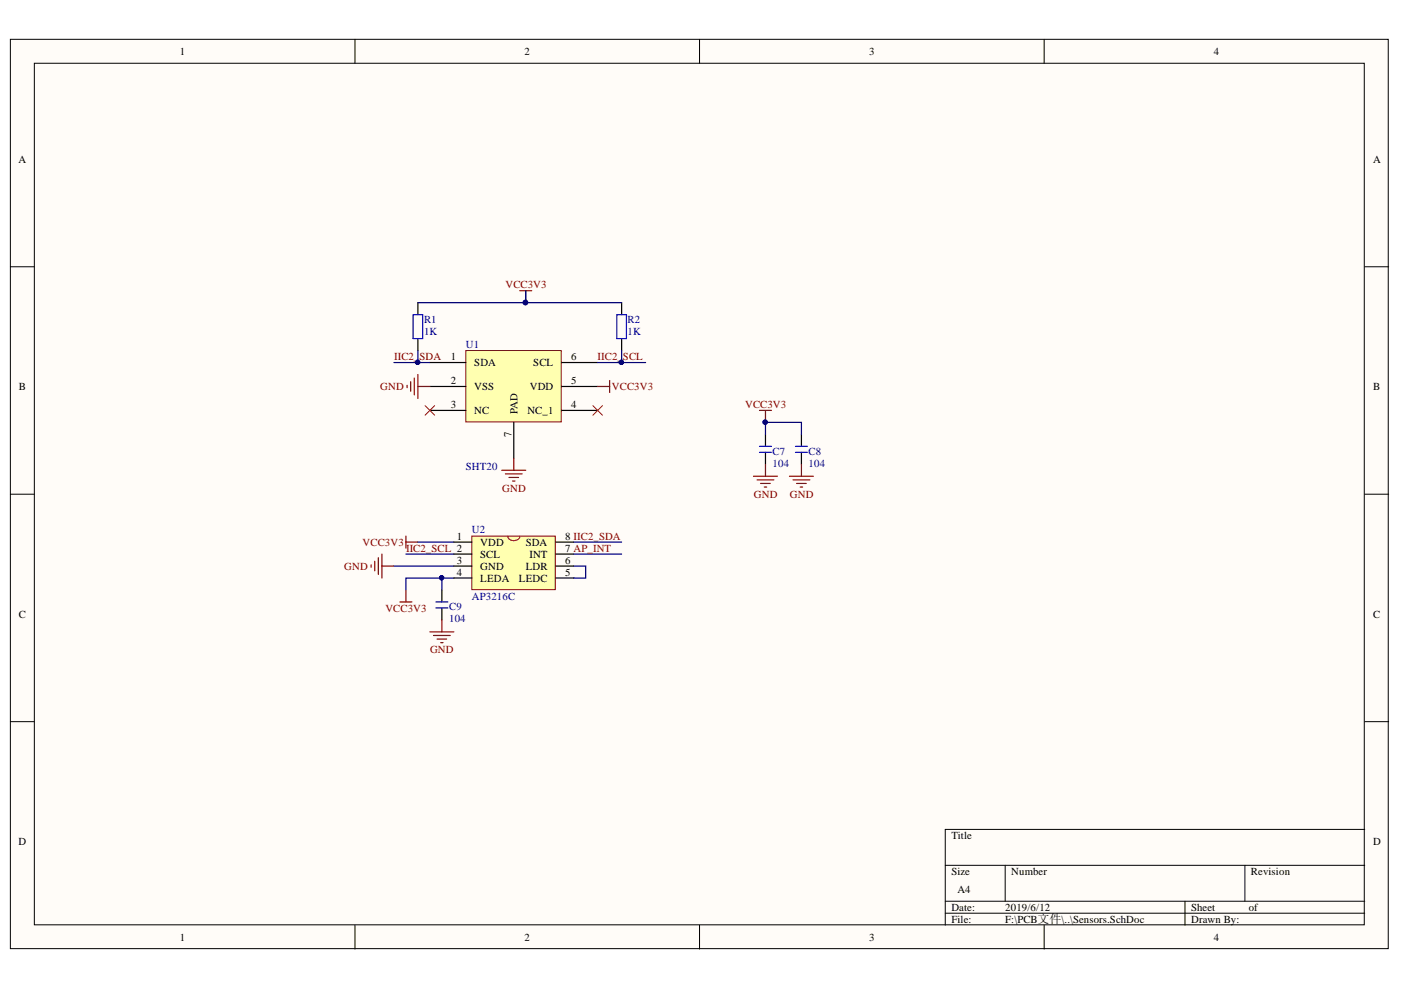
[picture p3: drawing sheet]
<svg xmlns="http://www.w3.org/2000/svg" width="297mm" height="210mm" viewBox="0 0 297 210" stroke-linecap="round" stroke-linejoin="round" font-family="sans-serif">
<defs><g id="words">
<g font-size="2.3">
<text x="38.1" y="11.7">1</text>
<text x="111.2" y="11.7">2</text>
<text x="184.3" y="11.7">3</text>
<text x="257.4" y="11.7">4</text>
<text x="3.9" y="34.5">A</text>
<text x="291.1" y="34.5">A</text>
<text x="95.6" y="76.4">1</text>
<text x="100.6" y="77.6">SDA</text>
<text x="113.1" y="77.6">SCL</text>
<text x="121.1" y="76.4">6</text>
<text x="4" y="82.7">B</text>
<text x="95.6" y="81.4">2</text>
<text x="100.6" y="82.7">VSS</text>
<text x="112.3" y="82.7">VDD</text>
<text x="121.1" y="81.4">5</text>
<text x="291.1" y="82.7">B</text>
<text x="95.6" y="86.5">3</text>
<text x="100.6" y="87.8">NC</text>
<text x="109.7" y="87.8" transform="rotate(-90 109.7 87.8)">PAD</text>
<text x="111.8" y="87.8">NC_1</text>
<text x="121.1" y="86.5">4</text>
<text x="108.4" y="92.8" transform="rotate(-90 108.4 92.8)">7</text>
<text x="96.8" y="114.5">1</text>
<text x="96.8" y="119.5">3</text>
<text x="101.8" y="115.7">VDD</text>
<text x="101.8" y="118.3">SCL</text>
<text x="111.5" y="115.7">SDA</text>
<text x="112.2" y="118.3">INT</text>
<text x="119.8" y="119.5">6</text>
<text x="119.8" y="117">7 AP_INT</text>
<text x="119.8" y="114.5">8 IIC2_SDA</text>
<text x="96.8" y="122.1">4</text>
<text x="101.8" y="120.8">GND</text>
<text x="101.8" y="123.3">LEDA</text>
<text x="110" y="123.3">LEDC</text>
<text x="111.5" y="120.8">LDR</text>
<text x="119.8" y="122.1">5</text>
<text x="4" y="130.9">C</text>
<text x="291.1" y="130.9">C</text>
<text x="3.9" y="179.2">D</text>
<text x="201.7" y="177.9">Title</text>
<text x="291.1" y="179.2">D</text>
<text x="201.7" y="185.5">Size</text>
<text x="214.4" y="185.5">Number</text>
<text x="265.2" y="185.5">Revision</text>
<text x="203" y="189.3">A4</text>
<text x="201.7" y="193.1">Date:</text>
<text x="201.7" y="195.7">File:</text>
<text x="213.1" y="193.1">2019/6/12</text>
<text x="213.1" y="195.7">F:\PCB文件\..\Sensors.SchDoc</text>
<text x="252.5" y="193.1">Sheet</text>
<text x="252.5" y="195.7">Drawn By:</text>
<text x="264.8" y="193.1">of</text>
<text x="38.1" y="199.5">1</text>
<text x="111.2" y="199.5">2</text>
<text x="184.3" y="199.5">3</text>
<text x="257.4" y="199.5">4</text>
</g>
<g font-size="2.3" fill="#800000">
<text x="107.2" y="61.2">VCC3V3</text>
<text x="83.6" y="76.4">IIC2_</text>
<text x="89" y="76.4">SDA</text>
<text x="126.7" y="76.4">IIC2_</text>
<text x="132.1" y="76.4">SCL</text>
<text x="80.6" y="82.7">GND</text>
<text x="129.7" y="82.7">VCC3V3</text>
<text x="158" y="86.5">VCC3V3</text>
<text x="106.5" y="104.3">GND</text>
<text x="159.8" y="105.6">GND</text>
<text x="167.5" y="105.6">GND</text>
<text x="76.9" y="115.7">VCC3V3</text>
<text x="86.1" y="117">IIC2_SCL 2</text>
<text x="73" y="120.8">GND</text>
<text x="81.7" y="129.7">VCC3V3</text>
<text x="91.2" y="138.5">GND</text>
</g>
<g font-size="2.3" fill="#000080">
<text x="89.9" y="68.5">R1</text>
<text x="89.9" y="71">1K</text>
<text x="133" y="68.5">R2</text>
<text x="133" y="71">1K</text>
<text x="98.8" y="73.8">U1</text>
<text x="98.8" y="99.7">SHT20</text>
<text x="163.8" y="96.4">C7</text>
<text x="163.8" y="98.9">104</text>
<text x="171.4" y="96.4">C8</text>
<text x="171.4" y="98.9">104</text>
<text x="100.1" y="112.9">U2</text>
<text x="95.2" y="129.4">C9</text>
<text x="95.2" y="132">104</text>
<text x="100.1" y="127.1">AP3216C</text>
</g>
</g></defs>
<g fill="#fffcf8" stroke="#000" stroke-width=".21">
<path d="M2.2 8.3h292.1v192.8h-292.1z"/>
<path d="M7.3 13.4h282v182.7h-282z"/>
</g>
<g fill="none" stroke="#000" stroke-width=".21">
<path d="M75.3 8.3v5.1M148.3 8.3v5.1M221.4 8.3v5.1M2.2 56.6h5.1M289.4 56.6h5M2.2 104.8h5.1M289.4 104.8h5M2.2 153h5.1M289.4 153h5M289.4 175.9h-89v20.3M75.3 196.2v5M148.3 196.2v5"/>
<path d="M200.4 183.5h89M200.4 191.1h89M200.4 193.6h89M213.1 183.5v7.6M221.4 196.2v5M251.2 191.1v5.1M263.9 183.5v7.6"/>
</g>
<path d="M98.8 74.3h20.2v15.2h-20.2z" fill="#ffffb0" stroke="#800000" stroke-width=".21"/>
<g fill="none" stroke="#000" stroke-width=".25">
<path d="M88.6 64.2v2.5M88.6 71.8v2.5M91.1 76.9h7.7M119.1 76.9h7.6M131.8 64.2v2.5M131.8 71.8v2.5M91.1 81.9h7.7M91.1 87h7.7M108.9 89.6v7.6M119.1 81.9h7.6M119.1 87h7.6M162.3 92.1v2.5"/>
<path d="M162.3 95.9v2.5M169.9 92.1v2.5M169.9 95.9v2.5M93.7 125.1v2.5M93.7 128.9v2.5"/>
</g>
<g fill="none" stroke="#800000" stroke-width=".25">
<path d="M88.6 79.4v5.1M110.2 61.6h2.5M111.5 61.6v2.6M86.3 81.7v.5M87.1 80.9v2.1M87.8 80.2v3.5M88.6 81.9h2.5M106.4 99.7h5.1M108.9 97.2v2.5M126.7 81.9h2.6M129.3 80.7v2.5M161 87h2.6"/>
<path d="M162.3 87v2.6M162.3 98.4v2.6M169.9 98.4v2.6M78.7 119.8v.5M79.5 119v2M80.2 118.2v3.6M81 117.5v5.1M86.1 113.7v2.5M86.1 114.9h2.5M107.2 100.5h3.5M107.9 101.2h2M108.7 102h.5"/>
<path d="M159.8 101h5M160.5 101.7h3.6M161.3 102.5h2M162 103.3h.5M167.4 101h5.1M168.1 101.7h3.6M168.9 102.5h2M169.7 103.3h.5M81 120h2.5M84.8 127.6h2.5M86.1 125.1v2.5M91.1 134h5.1"/>
<path d="M91.9 134.7h3.6M92.7 135.5h2M93.4 136.3h.5M93.7 131.4v2.6"/>
</g>
<path d="M90.1 86l2.1 2M92.2 86l-2.1 2M125.7 86l2 2M127.7 86l-2 2" fill="none" stroke="#f00" stroke-width=".21"/>
<path d="M87.6 66.7h2v5.1h-2zM130.8 66.7h2v5.1h-2zM161 94.6h2.6M161 95.9h2.6M168.6 94.6h2.6M168.6 95.9h2.6M92.4 127.6h2.6M92.4 128.9h2.6" fill="none" stroke="#00f" stroke-width=".25"/>
<g fill="#000080" stroke="#000080" stroke-width=".21">
<circle cx="111.4" cy="64.1" r=".47"/>
<circle cx="88.5" cy="76.8" r=".46"/>
<circle cx="131.7" cy="76.8" r=".46"/>
<circle cx="93.6" cy="122.5" r=".46"/>
<circle cx="162.2" cy="89.5" r=".46"/>
</g>
<g fill="none" stroke="#000080" stroke-width=".25">
<path d="M83.5 76.9h7.6M88.6 74.3v2.6M111.5 61.6v2.6h-22.9M111.5 64.2h20.3M126.7 76.9h10.2M131.8 74.3v2.6M162.3 92.1v-2.5h7.6v2.5M86.1 117.5h10.1M88.6 114.9h7.6M121.6 114.9h10.2M121.6 117.5h10.2M83.5 120h12.7"/>
<path d="M93.7 122.6v2.5M96.2 122.6h-10.1v2.5M121.6 120h2.6v2.6h-2.6"/>
</g>
<path d="M100 113.7h17.7v11.3h-17.7z" fill="#ffffb0" stroke="#800000" stroke-width=".21"/>
<path d="M96.2 114.9h3.8M96.2 117.5h3.8M117.8 114.9h3.8M117.8 117.5h3.8M96.2 120h3.8M96.2 122.6h3.8M117.8 120h3.8M117.8 122.6h3.8" fill="none" stroke="#000" stroke-width=".25"/>
<path d="M107.7 113.7a1.32 1.32 0 0 0 1.2 .9 1.32 1.32 0 0 0 1.3-.9" fill="none" stroke="#f00" stroke-width=".25"/>
<use href="#words"/>
</svg>
